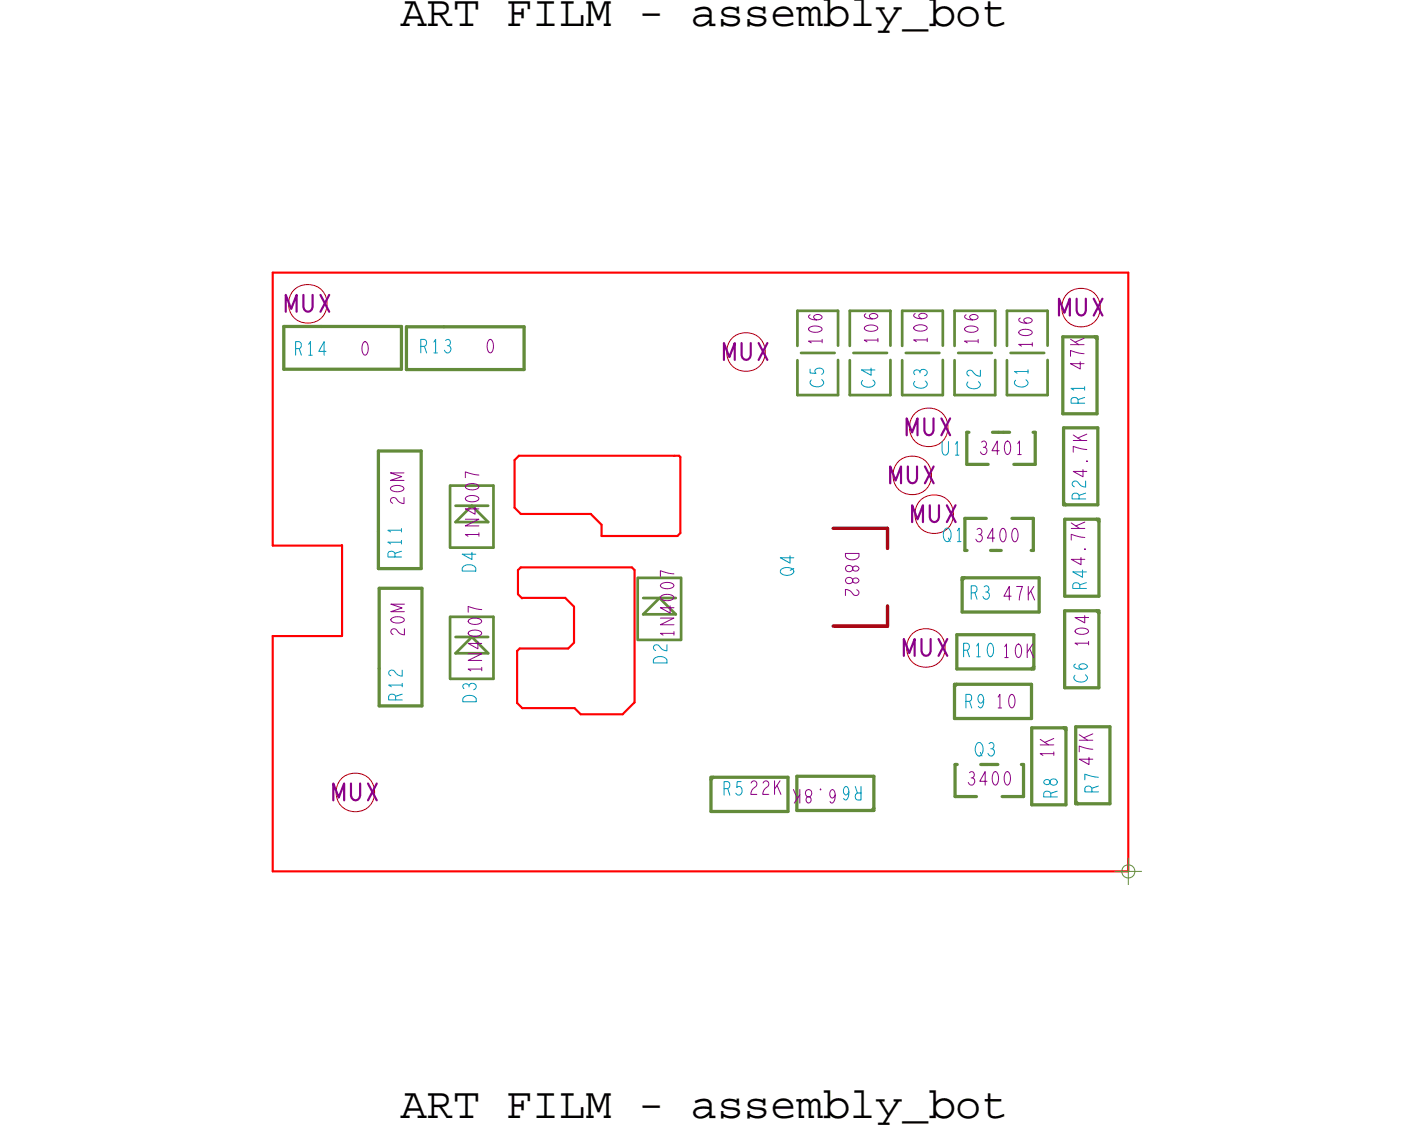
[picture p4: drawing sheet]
<svg xmlns="http://www.w3.org/2000/svg" width="65mm" height="53mm" viewBox="0 0 65 53" stroke-linecap="round" stroke-linejoin="round" font-family="sans-serif">
<defs><g id="words">
<g font-size="2.1">
<text x="18.7" y="1.2">ART FILM - assembly_bot</text>
<text x="18.7" y="52.3">ART FILM - assembly_bot</text>
</g>
<g font-size=".6" fill="#0097b7">
<text x="13.8" y="16.6">R14</text>
<text x="19.6" y="16.5">R13</text>
<text x="50.7" y="18.9" transform="rotate(-90 50.7 18.9)">R1</text>
<text x="18.8" y="26.1" transform="rotate(-90 18.8 26.1)">R11</text>
<text x="44.1" y="25.3">Q1</text>
<text x="45.3" y="28">R3</text>
<text x="18.8" y="32.8" transform="rotate(-90 18.8 32.8)">R12</text>
<text x="45" y="30.7">R10</text>
<text x="45.6" y="35.4">Q3</text>
</g>
<g font-size=".6" fill="#8a008a">
<text x="50.8" y="23.4" transform="rotate(-90 50.8 23.4)">R24.7K</text>
<text x="46.9" y="30.8">10K</text>
<text x="49.3" y="35.4" transform="rotate(-90 49.3 35.4)">1K</text>
</g>
</g></defs>
<!-- layer: Board Outline -->
<g fill="none" stroke="#f00" stroke-width=".1">
<path d="M12.7 12.7h40.1zM12.8 12.7v12.8zM52.8 12.7v28zM12.7 29.7h3.3zM12.8 29.7v11zM12.8 25.5h3.2zM16 25.5h.1M16 29.7h.1M16 25.5v4.2zM24.1 23.7l.3 .3zM24.1 21.5v2.2zM24.2 30.4l.1-.1z"/>
<path d="M24.2 30.4v2.5zM24.2 32.9l.2 .2zM24.2 27.8l.2 .2zM24.2 26.7l.1-.2zM24.2 26.7v1.1zM24.3 21.3l-.2 .2zM24.3 21.3h7.2zM24.3 30.3h2.3zM24.3 26.5h5.2zM24.4 24h3.2zM24.4 33.1h2.5zM24.4 28h.1"/>
<path d="M24.4 28h2zM26.4 28l.4 .4zM26.6 30.3l.2-.2zM26.8 28.4v1.7zM26.9 33.1l.2 .3zM27.1 33.4h2zM27.6 24l.5 .5zM28.1 25.1h3.6zM28.1 24.5v.6zM29.5 26.5l.2 .2zM29.7 32.8l-.6 .6zM29.7 26.7v6.1z"/>
<path d="M31.5 21.3h.3zM31.7 25.1l.1-.2zM31.8 21.3v.1zM31.8 21.4v3.5zM12.8 40.7h40z"/>
</g>
<!-- layer: Components -->
<g fill="none" stroke="#638b3a" stroke-width=".15">
<path d="M13.3 15.3h1.7zM13.3 17.3h5.5zM13.3 15.3v2zM15 15.3h3.8zM18.8 15.3v2zM19 17.3h5.5zM19 15.3h1.8zM19 15.3v2zM20.8 15.3h3.7zM24.5 15.3v2zM49.7 15.8h1.5zM49.7 15.8v3.6z"/>
<path d="M49.7 19.4h1.6zM51.2 15.8l.1 .1zM51.2 15.8h.1zM51.3 15.8v.1zM51.3 15.9v3.5zM17.7 21.1v3.7zM17.7 24.8v1.8zM17.7 26.6h2zM17.7 21.1h2zM17.7 27.5v3.8zM17.7 31.3v1.7zM17.7 33h2z"/>
<path d="M17.7 27.5h2zM19.7 21.1v5.5zM19.7 27.5v5.5zM33.2 37.9h3.6zM33.2 36.3v.1zM33.2 36.4h.1zM33.2 36.4v1.5zM33.2 36.3h.1zM33.3 36.3h3.5zM36.8 36.3v1.6zM37.3 36.3h3.6zM37.3 36.3v1.6z"/>
<path d="M37.3 37.9h3.5zM39 29.3h2.5zM39 24.7h2.5zM40.8 37.9h.1zM40.9 37.8v.1zM40.9 37.8l-.1 .1zM40.9 36.3v1.5zM41.5 28.3v1zM41.5 24.7v.9zM44.6 33.6h3.6zM44.6 32v.1zM44.6 32.1l.1-.1z"/>
<path d="M44.6 32.1v1.5zM44.6 32h.1zM44.7 37.3h1zM44.7 35.8h.1zM44.7 35.8v1.5zM44.7 32h3.5zM44.7 29.7h3.6zM44.7 29.7v1.6zM44.7 31.3h3.5zM45 28.6h3.6zM45 27v.1zM45 27.1l.1-.1z"/>
<path d="M45 27.1v1.5zM45 27h.1zM45.1 27h3.5zM45.1 24.2h1zM45.1 25.7h.1zM45.1 24.2v1.5zM45.2 21.7h1zM45.2 20.2h.1zM45.2 20.2v1.5zM45.9 35.8h.3zM46.2 35.8h.2zM46.3 25.7h.3z"/>
<path d="M46.4 35.8h.3zM46.4 20.2h.3zM46.6 25.7h.2zM46.7 20.2h.2zM46.9 37.3h1zM46.9 20.2h.3zM47.3 24.2h1zM47.4 21.7h1zM47.8 35.8h.1zM47.9 35.8v1.5zM48.2 25.7h.1zM48.2 32v1.6z"/>
<path d="M48.2 31.3h.1zM48.2 34h1.5zM48.2 34v3.6zM48.2 37.6h1.6zM48.3 20.2h.1zM48.3 24.2v1.5zM48.3 31.2v.1zM48.3 31.2l-.1 .1zM48.3 29.7v1.5zM48.4 20.2v1.5zM48.6 27v1.6zM49.7 23.6h.1z"/>
<path d="M49.7 23.5v.1zM49.7 20h1.6zM49.7 20v3.5zM49.7 23.5l.1 .1zM49.7 34l.1 .1zM49.7 34h.1zM49.8 28.6h1.5zM49.8 28.6v3.6zM49.8 32.2h1.6zM49.8 24.3h1.5zM49.8 24.3v3.6zM49.8 27.9h1.6z"/>
<path d="M49.8 23.6h1.5zM49.8 34v.1zM49.8 34.1v3.5zM50.3 37.6h.1zM50.3 37.5v.1zM50.3 34h1.6zM50.3 34v3.5zM50.3 37.5l.1 .1zM50.4 37.6h1.5zM51.3 28.6l.1 .1zM51.3 28.6h.1zM51.3 24.3l.1 .1z"/>
<path d="M51.3 24.3h.1zM51.3 20v3.6zM51.4 28.6v.1zM51.4 28.7v3.5zM51.4 24.3v.1zM51.4 24.4v3.5zM51.9 34v3.6z"/>
</g>
<g fill="none" stroke="#a90512" stroke-width=".05">
<circle cx="14.4" cy="14.2" r=".91"/>
<circle cx="34.9" cy="16.5" r=".91"/>
<circle cx="43.4" cy="20" r=".91"/>
<circle cx="50.5" cy="14.4" r=".91"/>
<circle cx="16.6" cy="37.1" r=".91"/>
<circle cx="42.6" cy="22.2" r=".91"/>
<circle cx="43.3" cy="30.3" r=".91"/>
<circle cx="43.7" cy="24.1" r=".91"/>
</g>
<path d="M39 29.3h2.5zM39 24.7h2.5zM41.5 28.3v1zM41.5 24.7v.9z" fill="none" stroke="#a90512" stroke-width=".15"/>
<g fill="none" stroke="#638b3a" stroke-width=".13">
<path d="M37.3 18.5h.1M37.3 16.8v1.7zM37.3 14.5v1.7zM37.3 14.5h1.9zM37.3 18.5h1.9zM37.5 16.5h1.5zM39.2 14.5h.1M39.2 16.8v1.7zM39.2 14.5v1.7zM39.7 18.5h.1M39.7 16.8v1.7zM39.7 14.5v1.7z"/>
<path d="M39.7 14.5h1.9zM39.7 18.5h1.9zM39.9 16.5h1.6zM41.6 14.5h.1M41.6 16.8v1.7zM41.6 14.5v1.7zM42.2 18.5h.1M42.2 16.8v1.7zM42.2 14.5v1.7zM42.2 14.5h1.9zM42.2 18.5h1.9zM42.3 16.5h1.6z"/>
<path d="M44.1 14.5h.1M44.1 16.8v1.7zM44.1 14.5v1.7zM44.6 18.5h.1M44.6 16.8v1.7zM44.6 14.5v1.7zM44.6 14.5h1.9zM44.6 18.5h1.9zM44.8 16.5h1.6zM46.5 14.5h.1M46.5 16.8v1.7zM46.5 14.5v1.7z"/>
<path d="M47.1 18.5h.1M47.1 16.8v1.7zM47.1 14.5v1.7zM47.1 14.5h1.9zM47.1 18.5h1.9zM47.2 16.5h1.6zM49 14.5h.1M49 16.8v1.7zM49 14.5v1.7zM21 22.7v2.9zM21 28.8v2.9zM21.1 25.6h2z"/>
<path d="M21.1 31.7h2zM21.1 22.7h2zM21.1 28.8h2zM21.3 24.4l.8-.7zM21.3 30.6l.8-.8zM21.3 23.7h1.5zM21.3 24.4h1.5zM21.3 29.8h1.5zM21.3 30.6h1.5zM22.1 23.7l.7 .7zM22.1 29.8l.7 .8zM23.1 22.7v2.9z"/>
<path d="M23.1 28.8v2.9zM29.8 27v2.9zM29.8 29.9h2zM29.8 27h2zM30.1 28.7l.7-.7zM30.1 28h1.5zM30.1 28.7h1.5zM30.8 28l.8 .7zM31.8 27v2.9z"/>
</g>
<!-- layer: Text -->
<g fill="none" stroke="#8a008a" stroke-width=".1">
<path d="M13.4 14.6v-.8l.2 .6 .3-.6v.8M14.2 13.8v.6a.21 .21 0 0 0 .2 .2 .21 .21 0 0 0 .2-.2v-.6M15 13.8l.4 .8M15.4 13.8l-.4 .8M33.8 16.8v-.8l.3 .7 .3-.7v.8M34.7 16v.6a.21 .21 0 0 0 .2 .2 .21 .21 0 0 0 .2-.2v-.6M35.5 16l.4 .8M35.9 16l-.4 .8M43.2 19.6v.5a.21 .21 0 0 0 .2 .3 .21 .21 0 0 0 .2-.3v-.5M44 19.6l.4 .8M44.4 19.6l-.4 .8M49.5 14.8v-.8l.3 .6 .2-.6v.8"/>
<path d="M50.3 14v.5a.21 .21 0 0 0 .3 .3 .21 .21 0 0 0 .2-.3v-.5M51.1 14l.4 .8M51.5 14l-.4 .8M15.6 37.4v-.8l.2 .7 .3-.7v.8M16.4 36.6v.6a.21 .21 0 0 0 .2 .2 .21 .21 0 0 0 .2-.2v-.6M17.2 36.6l.4 .8M17.6 36.6l-.4 .8M41.6 22.6v-.8l.3 .7 .2-.7v.8M42.3 30.7v-.8l.2 .6 .3-.6v.8M42.4 20.4v-.8l.2 .6 .3-.6v.8M42.4 21.8v.6a.21 .21 0 0 0 .3 .2 .21 .21 0 0 0 .2-.2v-.6M42.6 24.4v-.8l.3 .7 .3-.7v.8"/>
<path d="M43.1 29.9v.5a.21 .21 0 0 0 .2 .3 .21 .21 0 0 0 .2-.3v-.5M43.2 21.8l.5 .8M43.5 23.6v.6a.21 .21 0 0 0 .2 .2 .21 .21 0 0 0 .2-.2v-.6M43.7 21.8l-.5 .8M43.9 29.9l.4 .8M44.3 23.6l.4 .8M44.3 29.9l-.4 .8M44.7 23.6l-.4 .8"/>
</g>
<g fill="none" stroke="#0097b7" stroke-width=".05">
<path d="M13.8 16.3l.3-.1-.1-.2h-.2v.6M14.4 16.1l.1-.1v.6M15.2 16.4h-.3l.3-.4v.6M19.7 16.2l.2-.1v-.2h-.2v.6M20.3 16l.1-.1v.6M20.8 15.9a.16 .16 0 0 1 .3 .1 .14 .14 0 0 1-.1 .2M37.9 17.3v.1l.3 .1a.17 .17 0 0 1 0-.3 .17 .17 0 0 1 .2 .1 .17 .17 0 0 1 0 .2M38.4 17.8a.22 .22 0 0 1 0 .3 .22 .22 0 0 1-.3 0l-.2-.1v-.2M40.7 17.2v.4l-.4-.3h.6M40.8 17.8a.22 .22 0 0 1 0 .3 .22 .22 0 0 1-.3 0l-.2-.1v-.2M43 17.4a.14 .14 0 0 0-.2-.1 .14 .14 0 0 0 0 .2M43 17.4a.16 .16 0 0 1 .1-.1 .16 .16 0 0 1 .2 .1 .16 .16 0 0 1-.1 .2"/>
<path d="M43.3 17.8a.22 .22 0 0 1 0 .3 .22 .22 0 0 1-.3 0l-.3-.1 .1-.2M45.7 17.8a.22 .22 0 0 1 .1 .4 .22 .22 0 0 1-.3 0l-.3-.1 .1-.2M45.8 17.3v.3l-.2-.1-.1-.2a.16 .16 0 0 0-.3 .1 .14 .14 0 0 0 .1 .2M48 17.8a.22 .22 0 0 1 0 .3 .22 .22 0 0 1-.3 0l-.2-.1v-.2M48.1 17.4h-.7l.2 .1M48.1 17.3v.2M50.4 18.9l-.1-.3h-.2v.3h.6M50.7 18.2h-.6h.1M18.5 26l-.1-.2h-.2l-.1 .2h.7M18.5 32.7l-.1-.2h-.2v.2h.6M18.8 24.8h-.7l.2 .1M18.8 25.4h-.7h.2"/>
<path d="M18.8 31.3v.3h-.2l-.2-.2a.14 .14 0 0 0-.2 0 .14 .14 0 0 0 .1 .2M18.8 32h-.6l.1 .1M21.6 26.5a.34 .34 0 0 1 .4-.1 .34 .34 0 0 1 .2 .3h-.6zM21.7 32.6a.34 .34 0 0 1 .3-.1 .34 .34 0 0 1 .3 .3h-.7zM21.9 32.1a.14 .14 0 0 0-.2-.1 .14 .14 0 0 0 0 .2M21.9 32.1a.16 .16 0 0 1 .2-.1 .16 .16 0 0 1 .1 .1 .16 .16 0 0 1-.1 .2M22.1 25.8v.4l-.5-.3h.6M30.6 30.8a.34 .34 0 0 1 .3-.1 .34 .34 0 0 1 .3 .3h-.7zM31.2 30.2v.2h-.2l-.2-.2a.14 .14 0 0 0-.2 0 .14 .14 0 0 0 .1 .2M33.9 36.9l.2-.1v-.2h-.2v.6M34 36.9l.1 .3M34.6 36.6h-.1l-.1 .2a.17 .17 0 0 1 .3 .1 .17 .17 0 0 1-.1 .2 .17 .17 0 0 1-.2 0"/>
<path d="M36.5 26.6a.34 .34 0 0 1 .6 .2 .35 .35 0 0 1-.6-.1zM36.9 26v.3l-.4-.2h.6M37.1 26.6l-.2 .1M39.7 37l-.1 .1a.17 .17 0 0 1-.2-.1 .17 .17 0 0 1 .2-.2 .37 .37 0 0 1-.1 .6l-.1-.1M40 36.8l.1 .3M40.3 36.8v.6h-.3v-.2l.3-.1M44 20.7v.4l.2 .2 .1-.2v-.4M44.2 24.7a.29 .29 0 0 1 .3 .2 .29 .29 0 0 1-.1 .4 .29 .29 0 0 1-.3-.2 .29 .29 0 0 1 .1-.4zM44.7 21.3h.1M44.7 20.8l.1-.1v.6M44.8 24.8v-.1v.6M45.1 30.4l.2-.1v-.2h-.2v.6"/>
<path d="M45.2 32.8l.2-.1v-.2h-.2v.6M45.3 32.8l.1 .3M45.4 27.7l.3-.1-.1-.2h-.2v.6M45.7 30.2v-.1v.6M45.7 34.8a.29 .29 0 0 1 .3 .2 .29 .29 0 0 1-.1 .3 .29 .29 0 0 1-.3-.2 .29 .29 0 0 1 .1-.3zM46 32.7l-.1 .2a.17 .17 0 0 1-.2-.2 .17 .17 0 0 1 .2-.2 .35 .35 0 0 1-.1 .6l-.1-.1M46 27.4a.14 .14 0 0 1 .2 .1 .14 .14 0 0 1 0 .2M46.2 34.8a.15 .15 0 0 1 .3 0 .14 .14 0 0 1-.1 .2M46.3 30.1a.32 .32 0 0 1 .2 .3 .32 .32 0 0 1-.2 .3 .51 .51 0 0 1 0-.6zM48.8 36.5a.16 .16 0 0 0 .2 .2 .16 .16 0 0 0 .1-.2 .17 .17 0 0 1 .3 0 .17 .17 0 0 1-.1 .3 .18 .18 0 0 1-.2-.3h-.2zM49.1 37.3l-.1-.3h-.2v.3h.6M49.4 37l-.3 .1"/>
<path d="M50.3 31.1h-.1a.32 .32 0 0 0 .3 .2 .32 .32 0 0 0 .3-.2 .17 .17 0 0 0-.2-.1 .17 .17 0 0 0-.1 .3h.1M50.5 23.3l-.1-.2h-.2l-.1 .2h.7M50.5 27.5l-.1-.2h-.2v.2h.6M50.6 26.7v.3l-.4-.3h.6M50.7 31.6a.22 .22 0 0 1 .1 .3 .22 .22 0 0 1-.3 0l-.3-.1 .1-.2M50.8 22.5v.3l-.2-.1-.2-.2a.16 .16 0 0 0-.3 .1 .14 .14 0 0 0 .1 .2M50.8 27.2l-.3 .2M51 37v-.2h-.2l-.1 .2h.7M51.4 36.4l-.7-.2v.3M51.4 36.8l-.4 .1"/>
</g>
<g fill="none" stroke="#8a008a" stroke-width=".05">
<path d="M17 16a.32 .32 0 0 1 .2 .3 .32 .32 0 0 1-.2 .3 .51 .51 0 0 1 0-.6zM22.9 15.9a.32 .32 0 0 1 .2 .3 .32 .32 0 0 1-.2 .3 .51 .51 0 0 1 0-.6zM37.8 15.3a.36 .36 0 0 1 .6 .1 .36 .36 0 0 1-.6-.1zM37.9 14.7l-.1 .1a.32 .32 0 0 0 .3 .2 .32 .32 0 0 0 .3-.2 .17 .17 0 0 0-.2-.1 .17 .17 0 0 0-.1 .2l.1 .1M38.4 16h-.6h.1M38.4 15.9v.1M40.4 15.3a.36 .36 0 0 1 .6 .1 .36 .36 0 0 1-.6-.1zM40.5 14.7h-.1a.32 .32 0 0 0 .3 .2 .32 .32 0 0 0 .3-.2 .17 .17 0 0 0-.2-.1 .17 .17 0 0 0-.1 .3h.1M41 15.9h-.6l.1 .1M41 15.8v.2M42.7 15.3a.36 .36 0 0 1 .6 .1 .36 .36 0 0 1-.6-.1zM42.8 14.7h-.1a.32 .32 0 0 0 .3 .2 .32 .32 0 0 0 .3-.2 .17 .17 0 0 0-.2-.1 .17 .17 0 0 0-.1 .3h.1"/>
<path d="M43.4 15.9h-.7l.1 .1M43.4 15.8v.2M45.1 15.3a.36 .36 0 0 1 .6 .1 .36 .36 0 0 1-.6-.1zM45.2 14.7l-.1 .1a.32 .32 0 0 0 .3 .2 .32 .32 0 0 0 .3-.2 .17 .17 0 0 0-.2-.1 .17 .17 0 0 0-.1 .2l.1 .1M45.7 16h-.6h.1M45.7 15.9v.1M47.6 15.5a.36 .36 0 0 1 .6 .1 .36 .36 0 0 1-.6-.1zM47.7 14.9h-.1a.32 .32 0 0 0 .3 .2 .32 .32 0 0 0 .3-.2 .17 .17 0 0 0-.2-.1 .17 .17 0 0 0-.1 .3h.1M48.3 16.1h-.7l.2 .1M48.3 16v.2M50 15.9l.4 .2M50 16.1h.7"/>
<path d="M50.5 16.9v.4l-.5-.3h.7M50.7 16.5l-.7-.1v.3M50.7 15.8l-.4 .2M18.3 22.8a.36 .36 0 0 1 .6 .1 .36 .36 0 0 1-.6-.1zM18.3 28.9a.36 .36 0 0 1 .6 .1 .36 .36 0 0 1-.6-.1zM18.9 23.3v.3l-.2-.1-.2-.2a.14 .14 0 0 0-.2 0 .14 .14 0 0 0 .1 .2M18.9 22.1h-.6l.5 .2-.5 .2h.6M18.9 29.4v.3l-.2-.1-.2-.2a.14 .14 0 0 0-.2 .1 .14 .14 0 0 0 .1 .2M18.9 28.3h-.6l.5 .1-.5 .2h.6M21.8 24.3h.6l-.6 .3h.6M21.8 22.7a.36 .36 0 0 1 .6 .1 .36 .36 0 0 1-.6-.1zM21.8 23.3a.36 .36 0 0 1 .6 .1 .36 .36 0 0 1-.6-.1z"/>
<path d="M21.9 30.6h.6l-.6 .3h.6M21.9 29a.36 .36 0 0 1 .6 .1 .36 .36 0 0 1-.6-.1zM21.9 29.6a.36 .36 0 0 1 .6 .1 .36 .36 0 0 1-.6-.1zM22.2 23.7v.3l-.4-.2h.6M22.3 30v.3l-.4-.2h.6M22.4 22.2l-.6-.1v.2M22.4 25h-.6l.1 .1M22.4 24.9v.2M22.5 28.5l-.6-.1v.2M22.5 31.3h-.6l.1 .1M22.5 31.2v.2M30.9 28.9h.6l-.6 .3h.6"/>
<path d="M30.9 27.3a.36 .36 0 0 1 .6 .1 .36 .36 0 0 1-.6-.1zM30.9 27.9a.36 .36 0 0 1 .6 .1 .36 .36 0 0 1-.6-.1zM31.3 28.3v.4l-.4-.3h.6M31.5 26.8l-.6-.1v.3M31.5 29.6h-.6l.1 .1M31.5 29.5v.2M35.1 36.6a.14 .14 0 0 1 .2-.1 .16 .16 0 0 1 .1 .3l-.2 .1-.1 .2h.3M35.7 36.6a.14 .14 0 0 1 .2-.1 .15 .15 0 0 1 0 .3l-.2 .1v.2h.2M36.2 36.5v.6M36.3 36.7l.2 .4M36.5 36.5l-.3 .4M37.1 36.9l.2 .4"/>
<path d="M37.4 36.9v.7M37.4 37.2l-.3 .4M37.7 37a.18 .18 0 0 1 .3 .1 .18 .18 0 0 1-.3 .2v.2a.16 .16 0 0 0 .2-.1 .16 .16 0 0 0-.2-.2zM38.4 36.9h.1M39 37.2v.1a.17 .17 0 0 1-.2-.2 .17 .17 0 0 1 .2-.2 .37 .37 0 0 1-.2 .6M39.5 25.9h.7a.32 .32 0 0 1-.4 .3 .32 .32 0 0 1-.3-.3zM39.6 27a.24 .24 0 0 1 .3 .3l.2-.1a.16 .16 0 0 0-.1-.2 .16 .16 0 0 0-.2 .2 .16 .16 0 0 1-.2 .1 .16 .16 0 0 1 0-.3zM39.6 26.5a.24 .24 0 0 1 .3 .2l.2-.1a.16 .16 0 0 0-.1-.1 .16 .16 0 0 0-.2 .2 .16 .16 0 0 1-.2 0 .16 .16 0 0 1 0-.2zM40.1 27.6a.14 .14 0 0 1 0 .2 .14 .14 0 0 1-.2 0l-.2-.2h-.2v.2M45.3 36.1a.14 .14 0 0 1 .2 .1 .14 .14 0 0 1 0 .2M45.4 36.4a.16 .16 0 0 1 .2 .1 .16 .16 0 0 1-.1 .2 .16 .16 0 0 1-.2-.1M45.7 24.8a.14 .14 0 0 1 .2 0 .14 .14 0 0 1-.1 .2"/>
<path d="M45.8 25a.16 .16 0 0 1 .1 .1 .16 .16 0 0 1-.1 .2 .16 .16 0 0 1-.2-.1M45.9 20.7a.14 .14 0 0 1 .2 0 .14 .14 0 0 1-.1 .2M46 20.9a.16 .16 0 0 1 .1 .2 .16 .16 0 0 1-.1 .1 .16 .16 0 0 1-.2-.1M46.1 36.5h-.3l.3-.4v.6M46.5 36.1a.32 .32 0 0 1 .2 .3 .32 .32 0 0 1-.2 .3 .51 .51 0 0 1 0-.6zM46.5 25.2h-.3l.2-.5v.6M46.7 33.1h.1M46.7 32.6v-.1v.6M46.7 21.1h-.3l.2-.5v.7M46.8 24.7a.32 .32 0 0 1 .2 .3 .32 .32 0 0 1-.2 .3 .51 .51 0 0 1 0-.6zM47 30.2l.1-.1v.7M47 36.1a.32 .32 0 0 1 .2 .3 .32 .32 0 0 1-.2 .3 .51 .51 0 0 1 0-.6z"/>
<path d="M47.1 20.6a.32 .32 0 0 1 .2 .3 .32 .32 0 0 1-.2 .3 .51 .51 0 0 1 0-.6zM47.3 32.5a.32 .32 0 0 1 .2 .3 .32 .32 0 0 1-.2 .3 .51 .51 0 0 1 0-.6zM47.3 27.9h-.4l.3-.5v.7M47.4 24.7a.32 .32 0 0 1 .2 .3 .32 .32 0 0 1-.2 .3 .51 .51 0 0 1 0-.6zM47.5 27.4h.3l-.1 .7M47.6 30.1a.32 .32 0 0 1 .2 .3 .32 .32 0 0 1-.2 .3 .51 .51 0 0 1 0-.6zM47.6 21.3h.1M47.6 20.8l.1-.2v.7M48 30.1v.7M48.1 27.4v.7M48.2 27.6l.2 .5M48.3 30.1l-.3 .4"/>
<path d="M48.3 27.4l-.2 .4M48.6 34.6l.4 .2M48.6 34.8h.7M49.3 35.2h-.7l.2 .1M50.1 24.5l.4 .2M50.1 24.7h.6M50.3 29.5a.36 .36 0 0 1 .6 .1 .36 .36 0 0 1-.6-.1zM50.5 34.4l.3 .2M50.5 34.6h.6M50.5 26.1v.3l-.4-.2h.6M50.7 25.7h.1M50.7 28.8v.3l-.4-.2h.6"/>
<path d="M50.7 25.1l-.6-.1v.3M50.7 24.4l-.4 .2M50.9 30.1h-.6l.1 .1M50.9 30v.2M50.9 35.4v.4l-.4-.3h.6M51.1 35l-.6-.1v.3M51.1 34.3l-.4 .2"/>
</g>
<!-- layer: Drawing Origin -->
<path d="M52.1 40.8h1.3M52.5 40.5l.3-.1 .2 .1 .1 .3-.1 .2-.2 .1-.3-.1-.1-.2zM52.8 40.1v1.3" fill="none" stroke="#638b3a" stroke-width=".05"/>
<use href="#words"/>
</svg>
